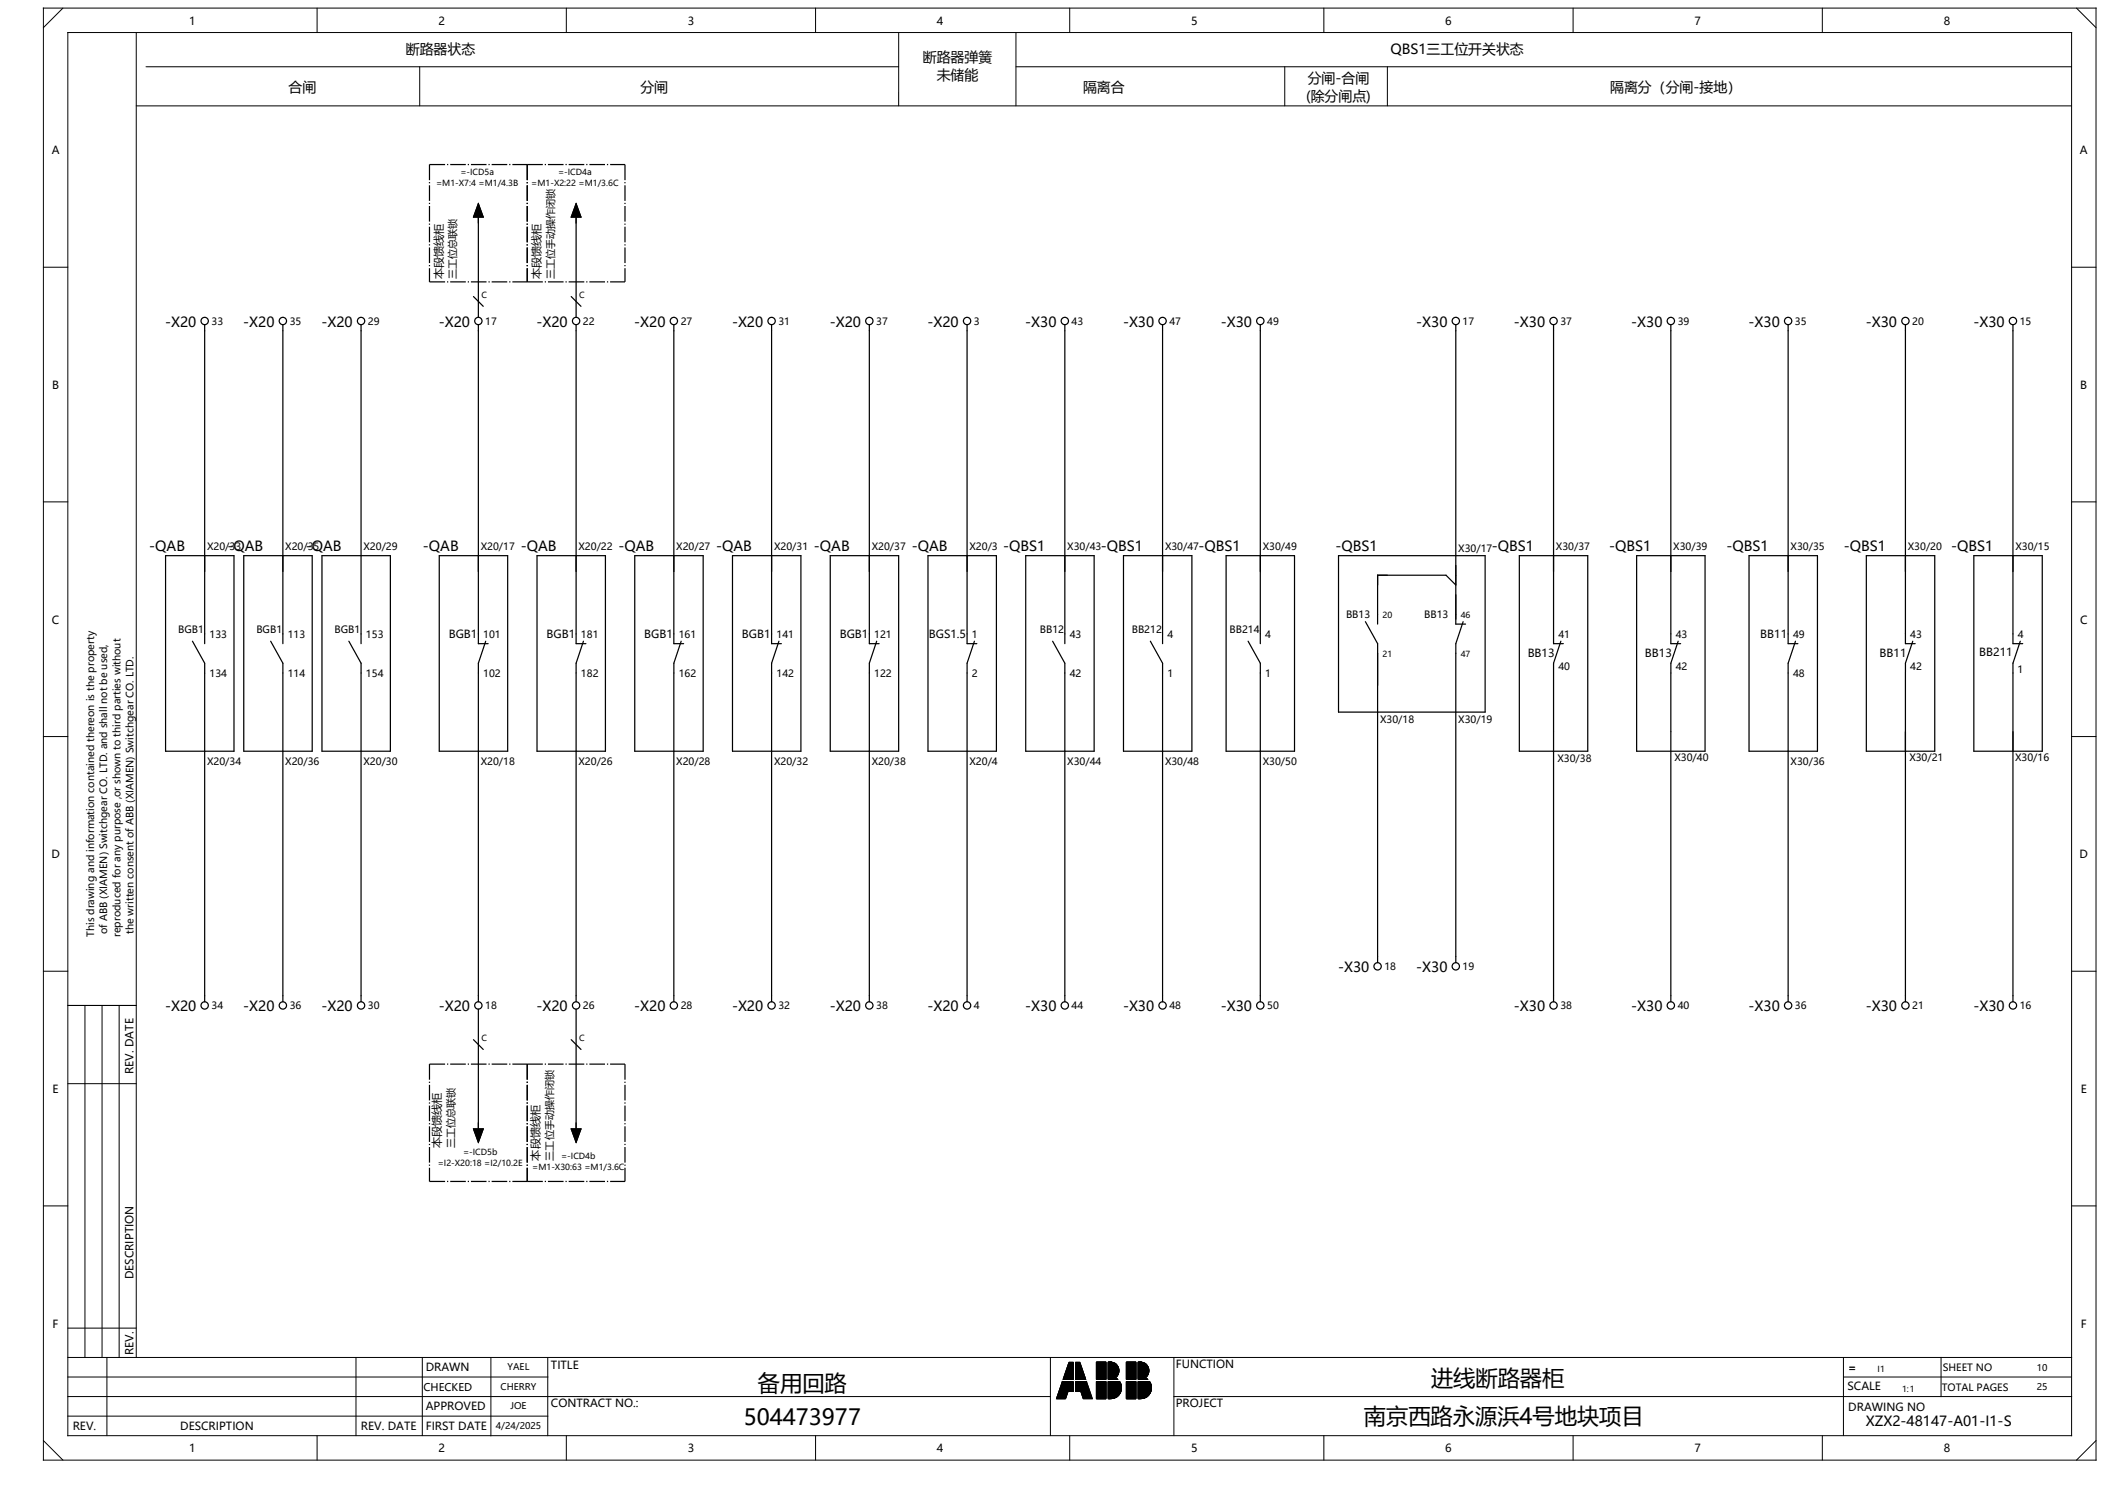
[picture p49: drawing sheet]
<svg xmlns="http://www.w3.org/2000/svg" width="297mm" height="210mm" viewBox="0 0 297 210" stroke-linecap="round" stroke-linejoin="round" font-family="sans-serif">
<defs><g id="words">
<g font-size="3.1">
<text x="106.4" y="195.2">备用回路</text>
<text x="201" y="194.5">进线断路器柜</text>
<text x="104.4" y="200">504473977</text>
<text x="191.5" y="199.9">南京西路永源浜4号地块项目</text>
</g>
<g font-size="2">
<text x="57" y="7.6">断路器状态</text>
<text x="129.6" y="8.7">断路器弹簧</text>
<text x="131.5" y="11.3">未储能</text>
<text x="183.6" y="11.6">分闸-合闸</text>
<text x="195.3" y="7.6">QBS1三工位开关状态</text>
<text x="40.5" y="12.9">合闸</text>
<text x="89.9" y="12.9">分闸</text>
<text x="152.1" y="12.9">隔离合</text>
<text x="183.4" y="14.2">(除分闸点)</text>
<text x="226.1" y="12.9">隔离分（分闸-接地）</text>
<text x="23.2" y="45.8">-X20</text>
<text x="34.2" y="45.8">-X20</text>
<text x="45.1" y="45.8">-X20</text>
<text x="61.6" y="45.8">-X20</text>
<text x="75.3" y="45.8">-X20</text>
<text x="89.1" y="45.8">-X20</text>
<text x="102.8" y="45.8">-X20</text>
<text x="116.5" y="45.8">-X20</text>
<text x="130.2" y="45.8">-X20</text>
<text x="144" y="45.8">-X30</text>
<text x="157.7" y="45.8">-X30</text>
<text x="171.4" y="45.8">-X30</text>
<text x="198.9" y="45.8">-X30</text>
<text x="212.6" y="45.8">-X30</text>
<text x="229.1" y="45.8">-X30</text>
<text x="245.5" y="45.8">-X30</text>
<text x="262" y="45.8">-X30</text>
<text x="277.1" y="45.8">-X30</text>
<text x="21" y="77.3">-QAB</text>
<text x="31.9" y="77.3">-QAB</text>
<text x="42.9" y="77.3">-QAB</text>
<text x="59.4" y="77.3">-QAB</text>
<text x="73.1" y="77.3">-QAB</text>
<text x="86.8" y="77.3">-QAB</text>
<text x="100.6" y="77.3">-QAB</text>
<text x="114.3" y="77.3">-QAB</text>
<text x="128" y="77.3">-QAB</text>
<text x="140.9" y="77.3">-QBS1</text>
<text x="154.6" y="77.3">-QBS1</text>
<text x="168.3" y="77.3">-QBS1</text>
<text x="187.5" y="77.3">-QBS1</text>
<text x="209.5" y="77.3">-QBS1</text>
<text x="226" y="77.3">-QBS1</text>
<text x="242.4" y="77.3">-QBS1</text>
<text x="258.9" y="77.3">-QBS1</text>
<text x="274" y="77.3">-QBS1</text>
<text x="187.9" y="136.4">-X30</text>
<text x="198.9" y="136.4">-X30</text>
<text x="23.2" y="141.9">-X20</text>
<text x="34.2" y="141.9">-X20</text>
<text x="45.1" y="141.9">-X20</text>
<text x="61.6" y="141.9">-X20</text>
<text x="75.3" y="141.9">-X20</text>
<text x="89.1" y="141.9">-X20</text>
<text x="102.8" y="141.9">-X20</text>
<text x="116.5" y="141.9">-X20</text>
<text x="130.2" y="141.9">-X20</text>
<text x="144" y="141.9">-X30</text>
<text x="157.7" y="141.9">-X30</text>
<text x="171.4" y="141.9">-X30</text>
<text x="212.6" y="141.9">-X30</text>
<text x="229.1" y="141.9">-X30</text>
<text x="245.5" y="141.9">-X30</text>
<text x="262" y="141.9">-X30</text>
<text x="277.1" y="141.9">-X30</text>
<text x="262" y="200.2">XZX2-48147-A01-I1-S</text>
</g>
<g font-size="1.6">
<text x="26.6" y="3.5">1</text>
<text x="61.6" y="3.5">2</text>
<text x="96.6" y="3.5">3</text>
<text x="131.6" y="3.5">4</text>
<text x="167.3" y="3.5">5</text>
<text x="202.9" y="3.5">6</text>
<text x="237.9" y="3.5">7</text>
<text x="272.9" y="3.5">8</text>
<text x="7.3" y="21.7">A</text>
<text x="292.1" y="21.7">A</text>
<text x="62.2" y="39.2" transform="rotate(-90 62.2 39.2)">本段馈线柜</text>
<text x="75.9" y="39.2" transform="rotate(-90 75.9 39.2)">本段馈线柜</text>
<text x="7.3" y="54.6">B</text>
<text x="292.1" y="54.6">B</text>
<text x="7.3" y="87.5">C</text>
<text x="63" y="89.6">BGB1</text>
<text x="76.7" y="89.6">BGB1</text>
<text x="90.5" y="89.6">BGB1</text>
<text x="104.2" y="89.6">BGB1</text>
<text x="117.9" y="89.6">BGB1</text>
<text x="130.4" y="89.6">BGS1.5</text>
<text x="247.2" y="89.6">BB11</text>
<text x="292.1" y="87.5">C</text>
<text x="214.5" y="92.2">BB13</text>
<text x="231" y="92.2">BB13</text>
<text x="263.9" y="92.2">BB11</text>
<text x="277.9" y="92.1">BB211</text>
<text x="7.2" y="120.5">D</text>
<text x="292" y="120.5">D</text>
<text x="7.4" y="153.4">E</text>
<text x="18.7" y="150.7" transform="rotate(-90 18.7 150.7)">REV. DATE</text>
<text x="292.2" y="153.4">E</text>
<text x="61.9" y="161.2" transform="rotate(-90 61.9 161.2)">本段馈线柜</text>
<text x="75.8" y="162.9" transform="rotate(-90 75.8 162.9)">本段馈线柜</text>
<text x="18.7" y="179.6" transform="rotate(-90 18.7 179.6)">DESCRIPTION</text>
<text x="7.4" y="186.4">F</text>
<text x="18.7" y="190.2" transform="rotate(-90 18.7 190.2)">REV.</text>
<text x="165.1" y="192">FUNCTION</text>
<text x="292.2" y="186.4">F</text>
<text x="59.8" y="192.5">DRAWN</text>
<text x="59.8" y="198">APPROVED</text>
<text x="77.4" y="192.2">TITLE</text>
<text x="77.4" y="197.5">CONTRACT NO.:</text>
<text x="165.1" y="197.5">PROJECT</text>
<text x="259.4" y="195.1">SCALE</text>
<text x="259.6" y="192.5">=</text>
<text x="10.2" y="200.8">REV.</text>
<text x="25.3" y="200.8">DESCRIPTION</text>
<text x="26.6" y="203.9">1</text>
<text x="50.7" y="200.8">REV. DATE</text>
<text x="59.8" y="200.7">FIRST DATE</text>
<text x="61.6" y="203.9">2</text>
<text x="96.6" y="203.9">3</text>
<text x="131.6" y="203.9">4</text>
<text x="167.3" y="203.9">5</text>
<text x="202.9" y="203.9">6</text>
<text x="237.9" y="203.9">7</text>
<text x="259.6" y="198">DRAWING NO</text>
<text x="272.9" y="203.9">8</text>
</g>
<text font-size="1.5" x="59.5" y="195.2">CHECKED</text>
<g font-size="1.4">
<text x="64.1" y="39.2" transform="rotate(-90 64.1 39.2)">三工位总联锁</text>
<text x="77.8" y="39.2" transform="rotate(-90 77.8 39.2)">三工位手动操作闭锁</text>
<text x="29.7" y="45.6">33</text>
<text x="40.7" y="45.6">35</text>
<text x="51.7" y="45.6">29</text>
<text x="68.1" y="45.6">17</text>
<text x="81.9" y="45.6">22</text>
<text x="95.6" y="45.6">27</text>
<text x="109.3" y="45.6">31</text>
<text x="123" y="45.6">37</text>
<text x="136.8" y="45.6">3</text>
<text x="150.5" y="45.6">43</text>
<text x="164.2" y="45.6">47</text>
<text x="177.9" y="45.6">49</text>
<text x="205.4" y="45.6">17</text>
<text x="219.1" y="45.6">37</text>
<text x="235.6" y="45.6">39</text>
<text x="252.1" y="45.6">35</text>
<text x="268.5" y="45.6">20</text>
<text x="283.6" y="45.6">15</text>
<text x="29.1" y="77.2">X20/33</text>
<text x="40.1" y="77.2">X20/35</text>
<text x="51" y="77.2">X20/29</text>
<text x="67.5" y="77.2">X20/17</text>
<text x="81.2" y="77.2">X20/22</text>
<text x="95" y="77.2">X20/27</text>
<text x="108.7" y="77.2">X20/31</text>
<text x="122.4" y="77.2">X20/37</text>
<text x="136.1" y="77.2">X20/3</text>
<text x="149.9" y="77.2">X30/43</text>
<text x="163.6" y="77.2">X30/47</text>
<text x="177.3" y="77.2">X30/49</text>
<text x="204.8" y="77.5">X30/17</text>
<text x="218.5" y="77.2">X30/37</text>
<text x="235" y="77.2">X30/39</text>
<text x="251.4" y="77.2">X30/35</text>
<text x="267.9" y="77.2">X30/20</text>
<text x="283" y="77.2">X30/15</text>
<text x="25" y="88.8">BGB1</text>
<text x="29.4" y="89.5">133</text>
<text x="36" y="88.8">BGB1</text>
<text x="40.4" y="89.5">113</text>
<text x="47" y="88.8">BGB1</text>
<text x="51.4" y="89.5">153</text>
<text x="67.9" y="89.5">101</text>
<text x="81.6" y="89.5">181</text>
<text x="95.3" y="89.5">161</text>
<text x="109" y="89.5">141</text>
<text x="122.8" y="89.5">121</text>
<text x="136.5" y="89.5">1</text>
<text x="146" y="88.8">BB12</text>
<text x="150.2" y="89.5">43</text>
<text x="158.9" y="88.8">BB212</text>
<text x="163.9" y="89.5">4</text>
<text x="172.7" y="88.8">BB214</text>
<text x="177.7" y="89.5">4</text>
<text x="189" y="86.8">BB13</text>
<text x="200" y="86.8">BB13</text>
<text x="218.8" y="89.5">41</text>
<text x="235.3" y="89.5">43</text>
<text x="251.8" y="89.5">49</text>
<text x="268.3" y="89.5">43</text>
<text x="283.4" y="89.5">4</text>
<text x="29.4" y="95">134</text>
<text x="40.4" y="95">114</text>
<text x="51.4" y="95">154</text>
<text x="67.9" y="95">102</text>
<text x="81.6" y="95">182</text>
<text x="95.3" y="95">162</text>
<text x="109" y="95">142</text>
<text x="122.8" y="95">122</text>
<text x="136.5" y="95">2</text>
<text x="150.2" y="95">42</text>
<text x="163.9" y="95">1</text>
<text x="177.7" y="95">1</text>
<text x="218.8" y="94">40</text>
<text x="235.3" y="94">42</text>
<text x="251.8" y="95">48</text>
<text x="268.3" y="94">42</text>
<text x="283.3" y="94.5">1</text>
<text x="193.8" y="101.6">X30/18</text>
<text x="204.8" y="101.6">X30/19</text>
<text x="29.1" y="107.4">X20/34</text>
<text x="40.1" y="107.4">X20/36</text>
<text x="51" y="107.4">X20/30</text>
<text x="67.5" y="107.4">X20/18</text>
<text x="81.2" y="107.4">X20/26</text>
<text x="95" y="107.4">X20/28</text>
<text x="108.7" y="107.4">X20/32</text>
<text x="122.4" y="107.4">X20/38</text>
<text x="136.1" y="107.4">X20/4</text>
<text x="149.9" y="107.4">X30/44</text>
<text x="163.6" y="107.4">X30/48</text>
<text x="177.3" y="107.4">X30/50</text>
<text x="218.7" y="107">X30/38</text>
<text x="235.1" y="106.8">X30/40</text>
<text x="251.4" y="107.4">X30/36</text>
<text x="268.1" y="106.8">X30/21</text>
<text x="283" y="106.9">X30/16</text>
<text x="13.2" y="131.5" transform="rotate(-90 13.2 131.5)">This drawing and information contained thereon is the property</text>
<text x="15.1" y="131.1" transform="rotate(-90 15.1 131.1)">of ABB (XIAMEN) Switchgear CO. LTD. and shall not be used,</text>
<text x="16.9" y="131.5" transform="rotate(-90 16.9 131.5)">reproduced for any purpose ,or shown to third parties without</text>
<text x="18.8" y="131.1" transform="rotate(-90 18.8 131.1)">the written consent of ABB (XIAMEN) Switchgear CO. LTD.</text>
<text x="194.4" y="136.2">18</text>
<text x="205.4" y="136.2">19</text>
<text x="29.7" y="141.7">34</text>
<text x="40.7" y="141.7">36</text>
<text x="51.7" y="141.7">30</text>
<text x="68.1" y="141.7">18</text>
<text x="81.9" y="141.7">26</text>
<text x="95.6" y="141.7">28</text>
<text x="109.3" y="141.7">32</text>
<text x="123" y="141.7">38</text>
<text x="136.8" y="141.7">4</text>
<text x="150.5" y="141.7">44</text>
<text x="164.2" y="141.7">48</text>
<text x="177.9" y="141.7">50</text>
<text x="219.1" y="141.7">38</text>
<text x="235.6" y="141.7">40</text>
<text x="252.1" y="141.7">36</text>
<text x="268.5" y="141.7">21</text>
<text x="283.6" y="141.7">16</text>
<text x="63.8" y="161.2" transform="rotate(-90 63.8 161.2)">三工位总联锁</text>
<text x="77.7" y="162.9" transform="rotate(-90 77.7 162.9)">三工位手动操作闭锁</text>
<text x="272.7" y="195.3">TOTAL PAGES</text>
<text x="272.8" y="192.5">SHEET NO</text>
</g>
<g font-size="1.3">
<text x="70.3" y="195.1">CHERRY</text>
<text x="71.3" y="192.3">YAEL</text>
<text x="71.7" y="197.8">JOE</text>
<text x="286" y="192.4">10</text>
<text x="286" y="195.2">25</text>
<text x="69.6" y="200.6">4/24/2025</text>
</g>
<g font-size="1.2">
<text x="61.2" y="26.1">=M1-X7:4 =M1/4.3B</text>
<text x="64.6" y="24.6">=-ICD5a</text>
<text x="74.6" y="26.1">=M1-X2:22 =M1/3.6C</text>
<text x="78.4" y="24.6">=-ICD4a</text>
<text x="67.6" y="41.9">C</text>
<text x="81.3" y="41.9">C</text>
<text x="194.1" y="86.7">20</text>
<text x="205.1" y="86.7">46</text>
<text x="194.1" y="92.2">21</text>
<text x="205.1" y="92.2">47</text>
<text x="67.6" y="146.2">C</text>
<text x="81.3" y="146.2">C</text>
<text x="61.5" y="163.7">=I2-X20:18 =I2/10.2E</text>
<text x="65" y="162.2">=-ICD5b</text>
<text x="74.7" y="164.2">=M1-X30:63 =M1/3.6C</text>
<text x="78.8" y="162.6">=-ICD4b</text>
<text x="263.7" y="192.6">I1</text>
<text x="267.1" y="195.4">1:1</text>
</g>
</g></defs>
<g fill="none" stroke="#000" stroke-width=".14">
<path d="M6.1 1.1h288.2v203.9h-288.2zM8.8 1.1l-2.7 2.8M9.5 4.6h281.4v196.9h-281.4zM19.1 4.6v186M19.1 14.9h271.8M20.5 9.4h105.7M44.5 1.1v3.5M58.9 9.4v5.5M79.5 1.1v3.5M114.5 1.1v3.5M126.2 4.6v10.3M142.7 9.4h148.2"/>
<path d="M142.7 4.6v10.3M150.2 1.1v3.5M180.4 9.4v5.5M185.9 1.1v3.5M194.8 9.4v5.5M220.9 1.1v3.5M255.9 1.1v3.5M291.6 1.1l2.7 2.8M6.1 37.5h3.4M290.9 37.5h3.4M6.1 70.5h3.4M290.9 70.5h3.4"/>
<path d="M6.1 103.4h3.4M290.9 103.4h3.4M6.1 136.3h3.4M290.9 136.3h3.4M9.5 141.1h9.6M9.5 152.1h9.6M11.9 141.1v49.5M14.3 141.1v49.5M16.7 141.1v49.5M6.1 169.3h3.4M290.9 169.3h3.4M9.5 198.8h67.4"/>
<path d="M9.5 196h138M9.5 193.3h67.4M9.5 190.6h281.4M9.5 186.4h9.6M15 190.6v10.9M50 190.6v10.9M59.3 190.6v10.9M68.9 190.6v11M76.9 190.6v10.9M147.5 190.6v10.9M149.2 194l-.8 2.3h1.2l.4-1M149.2 194h1.5v1.3h-.7"/>
<path d="M149.2 194l.8 1.3M150.1 191.2h.6v2.4h-1.4zM151 191.2h.6l.9 2.4h-1.5zM152.6 194l.8 2.3h-1.3l-.3-1M152.6 194h-1.6v1.3h.8M152.6 194l-.8 1.3M154 191.2h1.3v2.4h-1.3zM154 193.9h1.3v2.4h-1.3zM155.6 194h1.6M155.6 191.2h.6M155.6 192.6h1.5M155.6 191.7h1.3"/>
<path d="M155.6 191.8h1.4M155.6 191.9h1.4M155.6 192h1.5M155.6 192.1h1.5M155.6 192.2h1.5M155.6 192.3h1.5M155.6 192.7h1.5M155.6 192.8h1.5M155.6 192.8h1.4M155.6 192.9h1.4M155.6 193h1.4M155.6 193.1h1.3"/>
<path d="M155.6 191.6h1.2M155.6 191.4h.9M155.6 191.4h1M155.6 191.5h1.1M155.6 191.3h.8M155.6 193.2h1.2M155.6 195.2h1.8M155.6 194.3h1.8M155.6 194.4h1.8M155.6 194.1h1.7M155.6 194.2h1.7M155.6 194.2h1.8"/>
<path d="M155.6 193.5h1.2M155.6 194h1.7M155.6 194.5h1.8M155.6 194.5h1.9M155.6 194.6h1.9M155.6 194.7h1.9M155.6 194.8h1.9M155.6 194.9h1.9M155.6 195h1.9M155.6 195.1h1.9M155.6 195.5h1.7M155.6 195.6h1.7"/>
<path d="M155.6 195.6h1.6M155.6 195.7h1.6M155.6 195.8h1.5M155.6 195.9h1.5M155.6 195.9h1.4M155.6 196h1.3M155.6 196.1h1.2M155.6 195.3h1.8M155.6 195.4h1.8M155.6 193.3h1.2M155.6 193.3h1.1M155.6 193.4h1"/>
<path d="M155.6 193.5h1.1M155.6 196.1h1.1M155.6 196.2h1M155.6 196.3h.8M155.6 192.4h1.5M155.6 192.5h1.5M155.9 191.2a1.2 1.2 0 0 1 1.2 .9 1.2 1.2 0 0 1-.5 1.3M155.9 191.2h.1M155.9 191.2h-.3v2.4h1.3M155.9 191.2h.3M156.2 191.2l.2 .1M156.4 191.3l.1 .1"/>
<path d="M156.4 196.3h-.5M156.5 191.4h.1M156.6 193.4l.1 .1M156.6 196.2l-.2 .1M156.6 193.4l.3 .2M156.6 191.4l.1 .1M156.7 193.3l-.1 .1M156.7 193.5h.1M156.7 196.1l-.1 .1M156.7 191.5l.1 .1M156.8 193.3h-.1M156.8 191.6l.1 .1"/>
<path d="M156.8 193.5l.1 .1M156.8 196.1h-.1M156.8 193.2v.1M156.9 191.7h.1M156.9 193.1l-.1 .1M156.9 191.7l.1 .1M156.9 196l-.1 .1M156.9 193.1h.1M157 191.8v.1M157 193l-.1 .1M157 191.9h.1M157 195.9l-.1 .1"/>
<path d="M157 192.9v.1M157 191.9l.1 .1M157 192.8v.1M157.1 192v.1M157.1 192.8h-.1M157.1 195.9h-.1M157.1 192.1h.1M157.1 192.7v.1M157.1 192.1v.1M157.1 192.6v.1M157.1 192.2v.1M157.1 192.6h.1"/>
<path d="M157.1 192.3v.1M157.1 192.5v.1M157.1 192.4h.1M157.1 192.4v.1M157.1 195.8v.1M157.2 195.7l-.1 .1M157.2 193.9a1.54 1.54 0 0 1-1.3 2.4M157.2 193.9h-1.6v2.4h.3M157.2 193.9v.1M157.2 194h.1M157.2 195.6v.1M157.3 194v.1"/>
<path d="M157.3 195.6h-.1M157.3 194.1v.1M157.3 195.5v.1M157.3 194.2h.1M157.4 195.4l-.1 .1M157.4 194.2v.1M157.4 195.4h.1M157.4 194.3v.1M157.4 195.3v.1M157.4 194.4v.1M157.4 195.2v.1M157.4 194.5h.1"/>
<path d="M157.4 195.2h.1M157.5 194.5v.1M157.5 195.1l-.1 .1M157.5 194.6v.1M157.5 195v.1M157.5 194.7h.1M157.5 194.9v.1M157.5 194.7v.1M157.5 194.9h.1M157.5 194.8v.1M158.2 191.2h1.3v2.4h-1.3zM158.2 193.9h1.3v2.4h-1.3z"/>
<path d="M159.8 194h1.6M159.8 191.2h.6M159.8 192.6h1.5M159.8 191.7h1.3M159.8 191.8h1.4M159.8 191.9h1.4M159.8 192h1.5M159.8 192.1h1.5M159.8 192.2h1.5M159.8 192.3h1.5M159.8 192.7h1.5M159.8 192.8h1.5"/>
<path d="M159.8 192.8h1.4M159.8 192.9h1.4M159.8 193h1.4M159.8 193.1h1.3M159.8 191.6h1.2M159.8 191.4h.9M159.8 191.4h1M159.8 191.5h1.1M159.8 191.3h.8M159.8 193.2h1.2M159.8 195.2h1.9M159.8 195.2h1.8"/>
<path d="M159.8 194.3h1.8M159.8 194.4h1.8M159.8 194.1h1.7M159.8 194.2h1.8M159.8 193.5h1.2M159.8 194h1.7M159.8 194.5h1.9M159.8 194.6h1.9M159.8 194.7h1.9M159.8 194.8h1.9M159.8 194.9h1.9M159.8 195h1.9"/>
<path d="M159.8 195.1h1.9M159.8 195.5h1.7M159.8 195.6h1.7M159.8 195.6h1.6M159.8 195.7h1.6M159.8 195.8h1.5M159.8 195.9h1.5M159.8 195.9h1.4M159.8 196h1.3M159.8 196.1h1.2M159.8 195.3h1.8M159.8 195.4h1.8"/>
<path d="M159.8 193.3h1.2M159.8 193.3h1.1M159.8 193.4h1M159.8 193.5h1.1M159.8 196.1h1.1M159.8 196.2h1M159.8 196.3h.8M159.8 192.4h1.5M159.8 192.5h1.5M160.1 191.2a1.2 1.2 0 0 1 1.2 .9 1.2 1.2 0 0 1-.5 1.3M160.1 191.2h.1M160.1 191.2h-.3v2.4h1.3"/>
<path d="M160.1 191.2h.3M160.4 191.2l.2 .1M160.6 191.3l.1 .1M160.6 196.3h-.4M160.7 191.4h.1M160.8 193.4l.1 .1M160.8 196.2l-.2 .1M160.8 193.4l.3 .2M160.8 191.4l.1 .1M160.9 193.3l-.1 .1M160.9 193.5h.1M160.9 196.1l-.1 .1"/>
<path d="M160.9 191.5l.1 .1M161 193.3h-.1M161 191.6l.1 .1M161 193.5l.1 .1M161 196.1h-.1M161 193.2v.1M161.1 191.7h.1M161.1 193.1l-.1 .1M161.1 191.7l.1 .1M161.1 196l-.1 .1M161.1 193.1h.1M161.2 191.8v.1"/>
<path d="M161.2 193l-.1 .1M161.2 191.9h.1M161.2 195.9l-.1 .1M161.2 192.9v.1M161.2 191.9l.1 .1M161.2 192.8v.1M161.3 192v.1M161.3 192.8h-.1M161.3 195.9h-.1M161.3 192.1h.1M161.3 192.7v.1M161.3 192.1v.1"/>
<path d="M161.3 192.6v.1M161.3 192.2v.1M161.3 192.6h.1M161.3 192.3v.1M161.3 192.5v.1M161.3 192.4h.1M161.3 192.4v.1M161.3 195.8v.1M161.4 195.7l-.1 .1M161.4 193.9a1.54 1.54 0 0 1-1.2 2.4M161.4 193.9h-1.6v2.4h.4M161.4 193.9v.1"/>
<path d="M161.4 194h.1M161.4 195.6v.1M161.5 194v.1M161.5 195.6h-.1M161.5 194.1l.1 .1M161.5 195.5v.1M161.6 194.2h.1M161.6 195.4l-.1 .1M161.6 194.2v.1M161.6 195.4h.1M161.6 194.3v.1M161.6 195.3v.1"/>
<path d="M161.6 194.4l.1 .1M161.6 195.2v.1M161.7 194.5h.1M161.7 195.2h-.1M161.7 194.5v.1M161.7 195.1v.1M161.7 194.6v.1M161.7 195v.1M161.7 194.9v.1M161.7 194.7h.1M161.7 194.9h.1M161.7 194.7v.1"/>
<path d="M161.7 194.8v.1M164.8 196h126.1M164.8 190.6v10.9M258.9 193.3h32M258.9 190.6v10.9M272.6 190.6v5.4M6.1 202.2l2.7 2.8M44.5 201.5v3.5M79.5 201.5v3.5M114.5 201.5v3.5M150.2 201.5v3.5M185.9 201.5v3.5"/>
<path d="M220.9 201.5v3.5M255.9 201.5v3.5M294.3 202.2l-2.7 2.8"/>
</g>
<g fill="#000" stroke="#000" stroke-width=".14">
<path d="M67.2 28.6l.7 1.9h-1.4zM80.9 28.6l.7 1.9h-1.4zM66.5 158.5h1.4l-.7 1.9zM80.2 158.5h1.4l-.7 1.9zM149.2 194h1.5v1.3h-.7zM149.2 194l.8 1.3-.4 1h-1.2zM150.1 191.2h.6v2.4h-1.4zM151 191.2h.6l.9 2.4h-1.5zM151 194h1.6l-.8 1.3h-.8zM152.6 194l.8 2.3h-1.3l-.3-1zM154 191.2h1.3v2.4h-1.3zM154 193.9h1.3v2.4h-1.3z"/>
<path d="M155.6 192.6h1.5zM155.6 191.7l1.4 .1zM155.6 191.8l1.4 .1zM155.6 191.9h1.4zM155.6 191.9l1.5 .1zM155.6 192l1.5 .1zM155.6 192.1h1.5zM155.6 192.1l1.5 .1zM155.6 192.2l1.5 .1zM155.6 191.7h1.3zM155.6 192.7h1.5zM155.6 192.8h1.5z"/>
<path d="M155.6 192.8h1.4zM155.6 192.9h1.4zM155.6 193h1.4zM155.6 191.6l1.3 .1zM155.6 191.4h1zM155.6 191.4l1.1 .1zM155.6 191.5l1.2 .1zM155.6 191.2h.6zM155.6 191.2l.8 .1zM155.6 191.3l.9 .1zM155.6 193.1h1.3zM155.6 195.2h1.8z"/>
<path d="M155.6 194.3l1.8 .1zM155.6 194.1l1.7 .1zM155.6 194.2h1.8zM155.6 194.2l1.8 .1zM155.6 193.5h1.2l.1 .1h-1.3zM155.6 193.9l1.6 .1zM155.6 194h1.7zM155.6 194l1.7 .1zM155.6 194.4l1.8 .1zM155.6 194.5h1.9zM155.6 194.5l1.9 .1zM155.6 194.6l1.9 .1z"/>
<path d="M155.6 194.7h1.9zM155.6 194.7l1.9 .1zM155.6 194.8h1.9zM155.6 194.9h1.9zM155.6 195h1.9zM155.6 195.1h1.9zM155.6 195.5h1.7zM155.6 195.6h1.7zM155.6 195.6h1.6zM155.6 195.7h1.6zM155.6 195.8h1.5zM155.6 195.9h1.5z"/>
<path d="M155.6 195.9h1.4zM155.6 196h1.3zM155.6 195.3h1.8zM155.6 195.4h1.8zM155.6 193.2h1.2zM155.6 193.3h1.2zM155.6 193.3h1.1zM155.6 193.4l1.1 .1zM155.6 193.5h1.2zM155.6 196.1h1.2zM155.6 196.1h1.1zM155.6 196.2h1z"/>
<path d="M155.6 196.3h.8zM155.6 192.3l1.5 .1zM155.6 192.4h1.5zM155.6 192.5h1.5zM158.2 191.2h1.3v2.4h-1.3zM158.2 193.9h1.3v2.4h-1.3zM159.8 195.2h1.9zM159.8 194h1.7zM159.8 194.3l1.8 .1zM159.8 194.2l1.8 .1zM159.8 194.2h1.8zM159.8 194.1l1.8 .1z"/>
<path d="M159.8 194l1.7 .1zM159.8 195.1h1.9zM159.8 195h1.9zM159.8 194.9h1.9zM159.8 194.8h1.9zM159.8 194.7l1.9 .1zM159.8 194.7h1.9zM159.8 194.6l1.9 .1zM159.8 194.5l1.9 .1zM159.8 194.5h1.9zM159.8 194.4l1.9 .1zM159.8 195.6h1.7z"/>
<path d="M159.8 195.5h1.7zM159.8 195.4h1.8zM159.8 195.3h1.8zM159.8 195.2h1.8zM159.8 193.1h1.3zM159.8 193.5h1.2l.1 .1h-1.3zM159.8 193.5h1.2zM159.8 193.4l1.1 .1zM159.8 193.3h1.1zM159.8 193.3h1.2zM159.8 193.2h1.2zM159.8 195.9h1.4z"/>
<path d="M159.8 196.3h.8zM159.8 196.2h1zM159.8 196.1h1.1zM159.8 196.1h1.2zM159.8 196h1.3zM159.8 193.9l1.6 .1zM159.8 195.9h1.5zM159.8 195.8h1.5zM159.8 195.7h1.6zM159.8 195.6h1.6zM159.8 191.9h1.4zM159.8 191.8l1.4 .1z"/>
<path d="M159.8 191.7l1.4 .1zM159.8 191.2l.8 .1zM159.8 191.2h.6zM159.8 191.6l1.3 .1zM159.8 191.5l1.2 .1zM159.8 191.4l1.1 .1zM159.8 191.4h1zM159.8 191.7h1.3zM159.8 191.3l.9 .1zM159.8 193h1.4zM159.8 192.9h1.4zM159.8 192.8h1.4z"/>
<path d="M159.8 192.6h1.5zM159.8 192.2l1.5 .1zM159.8 192.1l1.5 .1zM159.8 192.1h1.5zM159.8 192.3l1.5 .1zM159.8 192.5h1.5zM159.8 192.4h1.5zM159.8 192l1.5 .1zM159.8 192.7h1.5zM159.8 192.8h1.5zM159.8 191.9l1.5 .1z"/>
</g>
<g fill="none" stroke="#000" stroke-width=".17">
<path d="M67.2 30.5v14M67.2 28.6l.7 1.9h-1.4zM80.9 30.5v14M80.9 28.6l.7 1.9h-1.4zM28.7 45.6v44.8M39.7 45.6v44.8M50.7 45.6v44.8M66.5 41.6l1.4 1.4M67.2 45.6v44.8h1.3M80.2 41.6l1.4 1.4M80.9 45.6v44.8h1.4M94.6 45.6v44.8h1.4"/>
<path d="M108.4 45.6v44.8h1.3M122.1 45.6v44.8h1.3M135.8 45.6v44.8h1.4M149.5 45.6v44.8M163.3 45.6v44.8M177 45.6v44.8M204.4 45.6v42h1.4M218.2 45.6v44.8h1.3M234.6 45.6v44.8h1.4M251.1 45.6v44.8h1.4M267.6 45.6v44.8h1.3M282.7 45.6v44.8h1.3"/>
<path d="M23.3 78h9.6v27.5h-9.6zM34.2 78h9.6v27.5h-9.6zM45.2 78h9.6v27.5h-9.6zM61.7 78h9.6v27.5h-9.6zM75.4 78h9.6v27.5h-9.6zM89.1 78h9.6v27.5h-9.6zM102.9 78h9.6v27.5h-9.6zM116.6 78h9.6v27.5h-9.6zM130.3 78h9.6v27.5h-9.6zM144 78h9.6v27.5h-9.6zM157.8 78h9.6v27.5h-9.6zM172.2 78h9.6v27.5h-9.6z"/>
<path d="M188 78h20.5v22h-20.5zM213.4 78h9.6v27.5h-9.6zM229.8 78h9.6v27.5h-9.6zM245.6 78h9.6v27.5h-9.6zM262.1 78h9.6v27.5h-9.6zM277.2 78h9.6v27.5h-9.6zM27 90l1.7 3.1v47.5M38 90l1.7 3.1v1.4M39.7 94.5v46.1M49 90l1.7 3.1v47.5M68.2 90l-1 3.1v47.5M81.9 90l-1 3.1v47.5"/>
<path d="M95.7 90l-1.1 3.1v47.5M109.4 90l-1 3.1v47.5M123.1 90l-1 3.1v47.5M136.8 90l-1 3.1v47.5M147.8 90l1.7 3.1v47.5M161.5 90l1.8 3.1v47.5M175.3 90l1.7 3.1v47.5M191.7 87.3l1.8 3.1v44.7M204.4 82.1l-1.3-1.4h-9.6v6.9M205.5 87.3l-1.1 3.1v44.7M219.2 90l-1 3.1v47.5M235.7 90l-1.1 3.1v47.5"/>
<path d="M252.1 90l-1 3.1v47.5M268.6 90l-1 3.1v47.5M283.7 90l-1 3.1v47.5M66.5 145.9l1.4 1.4M66.5 158.5h1.4l-.7 1.9zM67.2 141.7v17.3M80.2 145.9l1.4 1.4M80.2 158.5h1.4l-.7 1.9zM80.9 141.7v17.3"/>
<circle cx="28.7" cy="45.1" r=".51"/>
<circle cx="39.7" cy="45.1" r=".51"/>
<circle cx="50.7" cy="45.1" r=".51"/>
<circle cx="67.2" cy="45.1" r=".51"/>
<circle cx="80.9" cy="45.1" r=".51"/>
<circle cx="94.6" cy="45.1" r=".51"/>
<circle cx="108.4" cy="45.1" r=".51"/>
<circle cx="122.1" cy="45.1" r=".51"/>
<circle cx="135.8" cy="45.1" r=".51"/>
<circle cx="149.5" cy="45.1" r=".51"/>
<circle cx="163.3" cy="45.1" r=".51"/>
<circle cx="177" cy="45.1" r=".51"/>
<circle cx="204.4" cy="45.1" r=".51"/>
<circle cx="218.2" cy="45.1" r=".51"/>
<circle cx="234.6" cy="45.1" r=".51"/>
<circle cx="251.1" cy="45.1" r=".51"/>
<circle cx="267.6" cy="45.1" r=".51"/>
<circle cx="282.7" cy="45.1" r=".51"/>
<circle cx="193.4" cy="135.6" r=".51"/>
<circle cx="204.4" cy="135.6" r=".51"/>
<circle cx="28.7" cy="141.1" r=".51"/>
<circle cx="39.7" cy="141.1" r=".51"/>
<circle cx="50.7" cy="141.1" r=".51"/>
<circle cx="67.2" cy="141.1" r=".51"/>
<circle cx="80.9" cy="141.1" r=".51"/>
<circle cx="94.6" cy="141.1" r=".51"/>
<circle cx="108.3" cy="141.1" r=".51"/>
<circle cx="122.1" cy="141.1" r=".51"/>
<circle cx="135.8" cy="141.1" r=".51"/>
<circle cx="149.5" cy="141.1" r=".51"/>
<circle cx="163.3" cy="141.1" r=".51"/>
<circle cx="177" cy="141.1" r=".51"/>
<circle cx="218.2" cy="141.1" r=".51"/>
<circle cx="234.6" cy="141.1" r=".51"/>
<circle cx="251.1" cy="141.1" r=".51"/>
<circle cx="267.6" cy="141.1" r=".51"/>
<circle cx="282.7" cy="141.1" r=".51"/>
</g>
<g fill="none" stroke="#000" stroke-width=".17" stroke-dasharray="2.2 .3 .2 .3" stroke-linecap="butt">
<path d="M60.3 39.6h13.7M60.3 23.1h13.7M60.3 23.1v16.5M74 39.6h13.8M74 23.1h13.8M74 23.1v16.5M87.8 23.1v16.5M60.3 149.4h13.7M60.3 149.4v16.4M74 149.4h13.8M74 149.4v16.4M87.8 149.4v16.4"/>
<path d="M60.3 165.8h13.7M74 165.8h13.8"/>
</g>
<use href="#words"/>
</svg>
